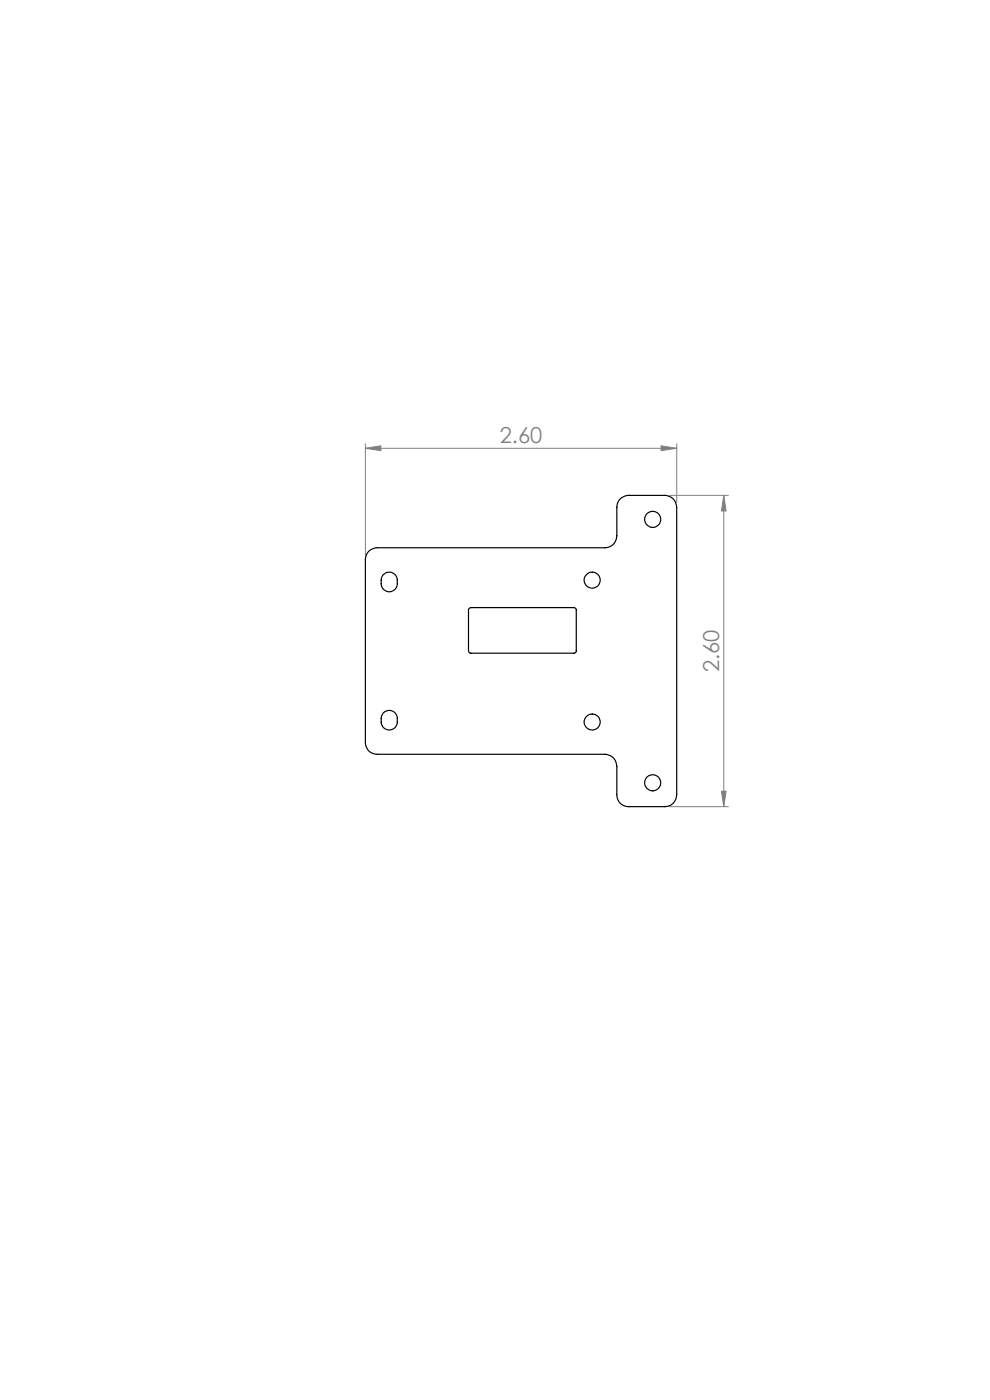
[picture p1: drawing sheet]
<svg xmlns="http://www.w3.org/2000/svg" width="210mm" height="297mm" viewBox="0 0 210 297" stroke-linecap="round" stroke-linejoin="round" font-family="sans-serif">
<defs><g id="words">
<g font-size="4.7" fill="#808080">
<text x="106" y="94.1">2.60</text>
<text x="152.5" y="142.6" transform="rotate(-90 152.5 142.6)">2.60</text>
</g>
</g></defs>
<path d="M77.5 95.1l3.3-.5v1zM77.5 94.1v23.7M77.5 95.1h66M140.2 94.6l3.3 .5-3.3 .5zM143.5 94.1v12.5M142 105.1h12.5M153.5 105.1v66M153.5 105.1l.5 3.3h-1zM142 171.1h12.5M153 167.8h1l-.5 3.3z" fill="none" stroke="#808080" stroke-width=".21"/>
<g fill="#808080">
<path d="M77.5 95.1l3.3-.5v1zM140.2 94.6l3.3 .5-3.3 .5z"/>
<path d="M153.5 105.1l.5 3.3h-1zM153 167.8h1l-.5 3.3z"/>
</g>
<g fill="none" stroke="#000" stroke-width=".25">
<path d="M78.1 117.1l.7-.5 1.2-.4h48.3a2.5 2.5 0 0 0 2.5-2.5v-6.1a2.5 2.5 0 0 1 2.6-2.5h7.6a2.57 2.57 0 0 1 2.5 2.5v61a2.51 2.51 0 0 1-2.5 2.5h-7.6a2.45 2.45 0 0 1-2.6-2.5v-6a2.57 2.57 0 0 0-2.5-2.6h-48.3a2.45 2.45 0 0 1-2.5-2.5v-38.8l.1-.8zM81.4 121.9a1.71 1.71 0 0 1 1.8-.4 1.71 1.71 0 0 1 1.1 1.6 1.81 1.81 0 0 1-.7 2.1 1.81 1.81 0 0 1-2.2-.2 2.63 2.63 0 0 1 0-3.1zM99.5 129.1l.4-.2h21.8l.5 .4v8.8l-.2 .4-22.1 .1a.49 .49 0 0 1-.5-.5v-8.8zM81.4 151.2a1.73 1.73 0 0 1 1.8-.4 1.73 1.73 0 0 1 1.1 1.6 1.82 1.82 0 0 1-.7 2.1 1.82 1.82 0 0 1-2.2-.1 2.67 2.67 0 0 1 0-3.2z"/>
<circle cx="138.4" cy="110.2" r="1.71"/>
<circle cx="125.6" cy="123.1" r="1.69"/>
<circle cx="125.6" cy="153.2" r="1.69"/>
<circle cx="138.4" cy="166.1" r="1.71"/>
</g>
<use href="#words"/>
</svg>
